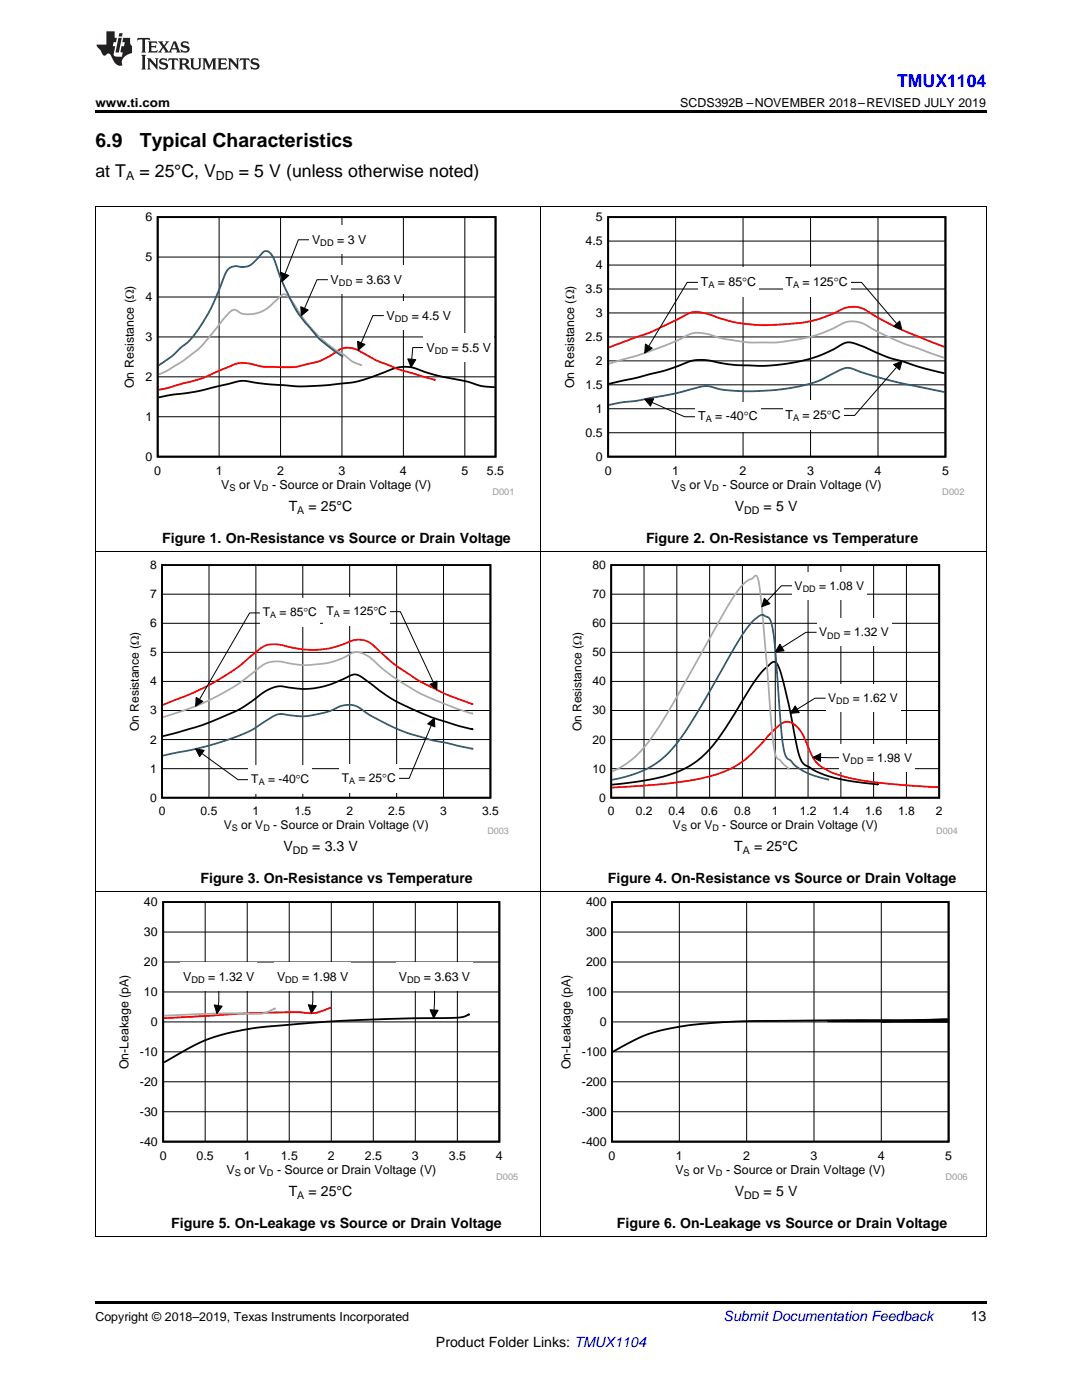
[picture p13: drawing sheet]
<svg xmlns="http://www.w3.org/2000/svg" width="216mm" height="279mm" viewBox="0 0 216 279" stroke-linecap="round" stroke-linejoin="round" font-family="sans-serif">
<defs><g id="words">
<g font-size="3.9">
<text x="19" y="29.3">6.9</text>
<text x="27.9" y="29.3">Typical Characteristics</text>
</g>
<text font-size="3.5" fill="#00f" x="179" y="17.3">TMUX1104</text>
<g font-size="3.5">
<text x="19" y="35.2">at T</text>
<text x="27.8" y="35.2">= 25°C, V</text>
<text x="47.7" y="35.2">= 5 V (unless otherwise noted)</text>
</g>
<g font-size="2.8">
<text x="57.6" y="102">T</text>
<text x="61.6" y="102">= 25°C</text>
<text x="146.6" y="102">V</text>
<text x="152.4" y="102">= 5 V</text>
<text x="32.4" y="108.3">Figure 1. On-Resistance vs Source or Drain Voltage</text>
<text x="128.9" y="108.3">Figure 2. On-Resistance vs Temperature</text>
<text x="56.6" y="169.8">V</text>
<text x="62.3" y="169.8">= 3.3 V</text>
<text x="146.5" y="169.8">T</text>
<text x="150.5" y="169.8">= 25°C</text>
<text x="40" y="176.2">Figure 3. On-Resistance vs Temperature</text>
<text x="121.3" y="176.2">Figure 4. On-Resistance vs Source or Drain Voltage</text>
<text x="57.6" y="238.7">T</text>
<text x="61.6" y="238.7">= 25°C</text>
<text x="146.6" y="238.7">V</text>
<text x="152.4" y="238.7">= 5 V</text>
<text x="34.2" y="245">Figure 5. On-Leakage vs Source or Drain Voltage</text>
<text x="123.1" y="245">Figure 6. On-Leakage vs Source or Drain Voltage</text>
<text x="193.7" y="263.6">13</text>
<text x="87" y="268.9">Product Folder Links: TMUX1104</text>
</g>
<text font-size="2.8" fill="#0000c8" x="144.4" y="263.6">Submit Documentation Feedback</text>
<g font-size="2.5">
<text x="19" y="21.4">www.ti.com</text>
<text x="135.7" y="21.4">SCDS392B –NOVEMBER 2018–REVISED JULY 2019</text>
<text x="25.2" y="35.9">A</text>
<text x="43.1" y="35.9">DD</text>
<text x="29" y="44.2">6</text>
<text x="118.9" y="44.2">5</text>
<text x="29" y="52.1">5</text>
<text x="62.3" y="48.7">V</text>
<text x="67.3" y="48.7">= 3 V</text>
<text x="116.8" y="48.9">4.5</text>
<text x="118.9" y="53.7">4</text>
<text x="66" y="56.7">V</text>
<text x="71" y="56.7">= 3.63 V</text>
<text x="116.8" y="58.5">3.5</text>
<text x="139.8" y="57.1">T</text>
<text x="143.3" y="57.1">= 85qC</text>
<text x="156.7" y="57.1">T</text>
<text x="160.2" y="57.1">= 125qC</text>
<text x="29" y="60.1">4</text>
<text x="77.1" y="63.8">V</text>
<text x="82.1" y="63.8">= 4.5 V</text>
<text x="118.9" y="63.3">3</text>
<text x="29" y="68.1">3</text>
<text x="85.1" y="70.2">V</text>
<text x="90.1" y="70.2">= 5.5 V</text>
<text x="116.8" y="68.1">2.5</text>
<text x="26.7" y="77.5" transform="rotate(-90 26.7 77.5)">On Resistance (:)</text>
<text x="29" y="76">2</text>
<text x="114.5" y="77.5" transform="rotate(-90 114.5 77.5)">On Resistance (:)</text>
<text x="116.8" y="77.6">1.5</text>
<text x="118.9" y="72.8">2</text>
<text x="29" y="84">1</text>
<text x="118.9" y="82.4">1</text>
<text x="139.3" y="83.9">T</text>
<text x="142.7" y="83.9">= -40</text>
<text x="148.4" y="83.9">qC</text>
<text x="156.7" y="83.6">T</text>
<text x="160.2" y="83.6">= 25qC</text>
<text x="116.8" y="87.2">0.5</text>
<text x="29" y="92">0</text>
<text x="30.8" y="94.8">0</text>
<text x="43" y="94.8">1</text>
<text x="55.3" y="94.8">2</text>
<text x="67.6" y="94.8">3</text>
<text x="79.8" y="94.8">4</text>
<text x="92.1" y="94.8">5</text>
<text x="97.2" y="94.8">5.5</text>
<text x="118.9" y="92">0</text>
<text x="120.7" y="94.8">0</text>
<text x="134.1" y="94.8">1</text>
<text x="147.6" y="94.8">2</text>
<text x="161.1" y="94.8">3</text>
<text x="174.5" y="94.8">4</text>
<text x="188" y="94.8">5</text>
<text x="44.2" y="97.6">V</text>
<text x="47.7" y="97.6">or V</text>
<text x="54.3" y="97.6">- Source or Drain Voltage (V)</text>
<text x="134" y="97.6">V</text>
<text x="137.6" y="97.6">or V</text>
<text x="144.1" y="97.6">- Source or Drain Voltage (V)</text>
<text x="28.7" y="180.9">40</text>
<text x="116.9" y="180.9">400</text>
<text x="28.7" y="186.8">30</text>
<text x="116.9" y="186.8">300</text>
<text x="28.7" y="192.8">20</text>
<text x="36.5" y="195.8">V</text>
<text x="41.5" y="195.8">= 1.32 V</text>
<text x="55.3" y="195.8">V</text>
<text x="60.3" y="195.8">= 1.98 V</text>
<text x="79.6" y="195.8">V</text>
<text x="84.6" y="195.8">= 3.63 V</text>
<text x="116.9" y="192.8">200</text>
<text x="28.7" y="198.8">10</text>
<text x="116.9" y="198.8">100</text>
<text x="30.1" y="204.8">0</text>
<text x="119.7" y="204.8">0</text>
<text x="25.6" y="213.4" transform="rotate(-90 25.6 213.4)">On-Leakage (pA)</text>
<text x="27.9" y="210.7">-10</text>
<text x="113.8" y="213.4" transform="rotate(-90 113.8 213.4)">On-Leakage (pA)</text>
<text x="116.1" y="210.7">-100</text>
<text x="27.9" y="216.7">-20</text>
<text x="116.1" y="216.7">-200</text>
<text x="27.9" y="222.7">-30</text>
<text x="116.1" y="222.7">-300</text>
<text x="27.9" y="228.7">-40</text>
<text x="31.9" y="231.5">0</text>
<text x="39.2" y="231.5">0.5</text>
<text x="48.6" y="231.5">1</text>
<text x="56" y="231.5">1.5</text>
<text x="65.4" y="231.5">2</text>
<text x="72.8" y="231.5">2.5</text>
<text x="82.2" y="231.5">3</text>
<text x="89.6" y="231.5">3.5</text>
<text x="99" y="231.5">4</text>
<text x="116.1" y="228.7">-400</text>
<text x="121.4" y="231.5">0</text>
<text x="134.9" y="231.5">1</text>
<text x="148.3" y="231.5">2</text>
<text x="161.7" y="231.5">3</text>
<text x="175.2" y="231.5">4</text>
<text x="188.6" y="231.5">5</text>
<text x="45.2" y="234.3">V</text>
<text x="48.7" y="234.3">or V</text>
<text x="55.3" y="234.3">- Source or Drain Voltage (V)</text>
<text x="134.8" y="234.3">V</text>
<text x="138.3" y="234.3">or V</text>
<text x="144.9" y="234.3">- Source or Drain Voltage (V)</text>
<text x="19" y="263.6">Copyright © 2018–2019, Texas Instruments Incorporated</text>
</g>
<g font-size="2.4">
<text x="29.9" y="113.6">8</text>
<text x="118.2" y="113.6">80</text>
<text x="29.9" y="119.4">7</text>
<text x="118.2" y="119.4">70</text>
<text x="158.6" y="117.7">V</text>
<text x="163.4" y="117.7">= 1.08 V</text>
<text x="29.9" y="125.2">6</text>
<text x="52.5" y="123">T</text>
<text x="55.8" y="123">= 85</text>
<text x="60.5" y="123">qC</text>
<text x="65.1" y="122.8">T</text>
<text x="68.4" y="122.8">= 125qC</text>
<text x="118.2" y="125.2">60</text>
<text x="29.9" y="131">5</text>
<text x="118.2" y="131">50</text>
<text x="163.5" y="127">V</text>
<text x="168.3" y="127">= 1.32 V</text>
<text x="29.9" y="136.8">4</text>
<text x="118.2" y="136.8">40</text>
<text x="29.9" y="142.6">3</text>
<text x="118.2" y="142.6">30</text>
<text x="165.3" y="140.2">V</text>
<text x="170.1" y="140.2">= 1.62 V</text>
<text x="27.7" y="145.9" transform="rotate(-90 27.7 145.9)">On Resistance (:)</text>
<text x="29.9" y="148.4">2</text>
<text x="116" y="145.9" transform="rotate(-90 116 145.9)">On Resistance (:)</text>
<text x="118.2" y="148.4">20</text>
<text x="29.9" y="154.2">1</text>
<text x="118.2" y="154.2">10</text>
<text x="168.1" y="152">V</text>
<text x="173" y="152">= 1.98 V</text>
<text x="29.9" y="160">0</text>
<text x="50.1" y="156.3">T</text>
<text x="53.5" y="156.3">= -40qC</text>
<text x="68.2" y="156">T</text>
<text x="71.5" y="156">= 25qC</text>
<text x="119.6" y="160">0</text>
<text x="31.7" y="162.7">0</text>
<text x="40" y="162.7">0.5</text>
<text x="44.7" y="165.5">V</text>
<text x="48.1" y="165.5">or V</text>
<text x="50.4" y="162.7">1</text>
<text x="54.5" y="165.5">- Source or Drain Voltage (V)</text>
<text x="58.8" y="162.7">1.5</text>
<text x="69.1" y="162.7">2</text>
<text x="77.5" y="162.7">2.5</text>
<text x="87.8" y="162.7">3</text>
<text x="96.2" y="162.7">3.5</text>
<text x="121.3" y="162.7">0</text>
<text x="126.8" y="162.7">0.2</text>
<text x="133.4" y="162.7">0.4</text>
<text x="134.3" y="165.5">V</text>
<text x="137.8" y="165.5">or V</text>
<text x="139.9" y="162.7">0.6</text>
<text x="144.1" y="165.5">- Source or Drain Voltage (V)</text>
<text x="146.5" y="162.7">0.8</text>
<text x="154" y="162.7">1</text>
<text x="159.6" y="162.7">1.2</text>
<text x="166.1" y="162.7">1.4</text>
<text x="172.7" y="162.7">1.6</text>
<text x="179.2" y="162.7">1.8</text>
<text x="186.8" y="162.7">2</text>
</g>
<g font-size="2.1">
<text x="59.3" y="102.6">A</text>
<text x="148.5" y="102.6">DD</text>
<text x="58.4" y="170.4">DD</text>
<text x="148.2" y="170.4">A</text>
<text x="59.3" y="239.3">A</text>
<text x="148.5" y="239.3">DD</text>
</g>
<g font-size="1.8">
<text x="63.9" y="49.1">DD</text>
<text x="67.6" y="57.1">DD</text>
<text x="141.3" y="57.5">A</text>
<text x="158.2" y="57.5">A</text>
<text x="78.8" y="64.3">DD</text>
<text x="86.7" y="70.6">DD</text>
<text x="140.8" y="84.3">A</text>
<text x="158.2" y="84">A</text>
<text x="45.8" y="98">S</text>
<text x="52.3" y="98">D</text>
<text x="135.7" y="98">S</text>
<text x="142.1" y="98">D</text>
<text x="160.2" y="118.1">DD</text>
<text x="53.9" y="123.4">A</text>
<text x="66.6" y="123.2">A</text>
<text x="165.1" y="127.4">DD</text>
<text x="166.9" y="140.6">DD</text>
<text x="169.7" y="152.4">DD</text>
<text x="51.6" y="156.7">A</text>
<text x="69.7" y="156.4">A</text>
<text x="46.3" y="165.9">S</text>
<text x="52.6" y="165.9">D</text>
<text x="135.9" y="165.9">S</text>
<text x="142.2" y="165.9">D</text>
<text x="38.2" y="196.2">DD</text>
<text x="56.9" y="196.2">DD</text>
<text x="81.2" y="196.2">DD</text>
<text x="46.8" y="234.8">S</text>
<text x="53.3" y="234.8">D</text>
<text x="136.4" y="234.8">S</text>
<text x="142.8" y="234.8">D</text>
</g>
<g font-size="1.8" fill="#999">
<text x="98.3" y="98.7">D001</text>
<text x="188" y="98.7">D002</text>
<text x="97.3" y="166.5">D003</text>
<text x="186.8" y="166.5">D004</text>
<text x="99" y="235.4">D005</text>
<text x="188.7" y="235.4">D006</text>
</g>
</g></defs>
<path d="M19 246.8h.2zM196.7 246.8h.1zM19 259.7h177.8v.5h-177.8z" fill="#000"/>
<path d="M19.1 177.9v68.9M107.9 177.9v68.9M196.8 177.9v68.9M19 246.8h177.8" fill="none" stroke="#000" stroke-width=".2"/>
<path d="M23.3 179.1h80.1v56.3h-80.1z" fill-rule="evenodd" fill="#fff"/>
<path d="M32.6 180h67v47.8h-67zM93.4 202.5h.2l-.5 .2a5.3 5.3 0 0 1-3.1 .5h-7.1l-10.9 .4-10.9 .6a97.4 97.4 0 0 0-16 2.1 34.3 34.3 0 0 0-10.6 4.7l-1.8 1" fill="none" stroke="#000" stroke-width=".36"/>
<g fill="none" stroke="#000" stroke-width=".2">
<path d="M32.6 198h67.1M32.6 192h67.1M32.6 186h67.1M40.9 180v47.9M43.7 197.7l-.2 3M49.3 180v47.9M57.7 180v47.9M66.1 180v47.9M74.5 180v47.9M82.9 180v47.9M91.3 180v47.9M32.6 215.9h67.1"/>
<path d="M32.6 209.9h67.1M32.6 203.9h67.1M42.8 200.6l1.5 .2-1 1.5zM32.6 221.9h67.1"/>
</g>
<path d="M65.8 201.2l.2-.1a9.1 9.1 0 0 1-6.5 .9l-10.2 .2-16.6 1" fill="none" stroke="#f00" stroke-width=".36"/>
<path d="M54.7 201.3h.1a6.5 6.5 0 0 1-4.1 1h-7.9l-10.1 .4" fill="none" stroke="#aaa" stroke-width=".36"/>
<path d="M42.8 200.6l1.5 .2-1 1.5z" fill="#000"/>
<path d="M36 192.1h15.3v5.6h-15.3z" fill-rule="evenodd" fill="#fff"/>
<path d="M61.5 200.5l1.6 .2-1 1.5z" fill="#000"/>
<path d="M62.4 197.7l-.1 2.9M61.5 200.5l1.6 .2-1 1.5z" fill="none" stroke="#000" stroke-width=".2"/>
<path d="M54.7 192.1h15.4v5.6h-15.4z" fill-rule="evenodd" fill="#fff"/>
<path d="M85.8 201.5l1.6 .1-.9 1.6z" fill="#000"/>
<path d="M86.7 197.7l-.1 3.9M85.8 201.5l1.6 .1-.9 1.6z" fill="none" stroke="#000" stroke-width=".2"/>
<g fill="#fff">
<path d="M79 192.1h15.4v5.6h-15.4z" fill-rule="evenodd"/>
<path d="M111.5 179.1h81.6v56.3h-81.6z" fill-rule="evenodd"/>
</g>
<path d="M122.1 180h67.2v47.8h-67.2zM189.1 203.8h-23.9l23.9 .1h-13.2l13.2-.5h-.2l-37.9 .4-5.4 .1a62 62 0 0 0-16.8 2.7l-2.2 1-4.3 2.3" fill="none" stroke="#000" stroke-width=".36"/>
<g fill="none" stroke="#000" stroke-width=".2">
<path d="M19.1 110.1v67.8M107.9 110.1v67.8M196.8 110.1v67.8M19 177.9h177.8M122.1 198h67.2M122.1 192h67.2M122.1 186h67.2M135.6 180v47.9M149 180v47.9M162.4 180v47.9M175.9 180v47.9M122.1 215.9h67.2"/>
<path d="M122.1 209.9h67.2M122.1 203.9h67.2M122.1 221.9h67.2"/>
</g>
<path d="M25.4 111.8h76.1v54.8h-76.1z" fill-rule="evenodd" fill="#fff"/>
<path d="M32.3 112.8h65.6v46.4h-65.6zM94.1 145.5l.2 .1-3-.8-4.6-1.5-6-2.5-3.6-2-4.3-3.3a2.52 2.52 0 0 0-3.7-.3l-2.3 1-2 .7a17.5 17.5 0 0 1-8.8 0 9.1 9.1 0 0 0-5.4 2.8l-.3 .2a35.8 35.8 0 0 1-8.4 4.2l-3.1 1.1-6.3 1.7" fill="none" stroke="#000" stroke-width=".35"/>
<g fill="none" stroke="#000" stroke-width=".2">
<path d="M32.3 118.6h65.6M41.7 112.8v46.4M51.1 112.8v46.4M60.4 112.8v46.4M69.8 112.8v46.4M79.1 112.8v46.4M88.5 112.8v46.4M32.3 136h65.6M32.3 130.2h65.6M32.3 124.4h65.6M32.3 153.4h65.6M32.3 147.6h65.6"/>
<path d="M32.3 141.8h65.6M85.3 144.5l1.4-1.2 .1 1.8zM86.1 144.8l-4.5 10.5h-2.1"/>
</g>
<path d="M94.1 140.5h.2l-5.6-2.1-4.9-2.4-2.8-1.9a40.6 40.6 0 0 1-7-5.7 4.9 4.9 0 0 0-5.4 .1l-.2 .1a19 19 0 0 1-12.4 .1 5.1 5.1 0 0 0-5.1 1.6l-1.3 1.1a47.3 47.3 0 0 1-15.5 8.7l-1.6 .6" fill="none" stroke="#f00" stroke-width=".35"/>
<path d="M94.1 142.4h.2l-4.3-1.4-6.2-2.6-4.4-2.6-2.8-2.1a17.2 17.2 0 0 0-4.1-3.2 2.88 2.88 0 0 0-3.4 .5 18.7 18.7 0 0 1-10.8 1.5 8.6 8.6 0 0 0-4.9-.2l-1.2 .6-4.7 3.6-4.4 2.5-4.1 1.9-6.5 2.2" fill="none" stroke="#aaa" stroke-width=".35"/>
<path d="M94.1 149.4h.2l-8.2-1.7-4.9-1.4-3.6-1.6-4.6-2.5a5 5 0 0 0-6.7-.5l-2.6 .7a15.7 15.7 0 0 1-7.7 .1 9.8 9.8 0 0 0-3.8 1.9 29.4 29.4 0 0 1-8.8 3.9l-4.6 1.2-6.3 1.3" fill="none" stroke="#295c75" stroke-width=".35"/>
<path d="M85.3 144.5l1.4-1.2 .1 1.8z" fill="#000"/>
<path d="M67.7 152.5h11.8v5.7h-11.8z" fill-rule="evenodd" fill="#fff"/>
<path d="M85.8 136.6l1.4-.7v1.8z" fill="#000"/>
<path d="M77.8 122.1h2.1l6.6 14.2M85.8 136.6l1.4-.7v1.8z" fill="none" stroke="#000" stroke-width=".2"/>
<path d="M64.6 119.2h13.2v5.7h-13.2z" fill-rule="evenodd" fill="#fff"/>
<path d="M39.1 139.2l1.4 .8-1.5 .9z" fill="#000"/>
<path d="M39.1 139.2l1.4 .8-1.5 .9zM51.9 122.3h-2.1l-10 17.3" fill="none" stroke="#000" stroke-width=".2"/>
<path d="M51.9 119.5h11.9v5.7h-11.9z" fill-rule="evenodd" fill="#fff"/>
<path d="M39 149.5l1.8 .2-1 1.3z" fill="#000"/>
<path d="M39 149.5l1.8 .2-1 1.3zM40.3 150.4l7.2 5.2h2.1" fill="none" stroke="#000" stroke-width=".2"/>
<g fill="#fff">
<path d="M49.6 152.7h12.7v5.8h-12.7z" fill-rule="evenodd"/>
<path d="M113.7 111.8h77.4v54.8h-77.4z" fill-rule="evenodd"/>
</g>
<path d="M122 112.8h65.4v46.4h-65.4zM175 156.5h.1l-5.9-.7-3.9-.9a16 16 0 0 1-4.2-2l-.7-.4-.4-.6a48.4 48.4 0 0 1-2.3-9.5l-.8-4a22 22 0 0 0-2-6.1 .92 .92 0 0 0-1.3 .3 28 28 0 0 0-5.8 7.8l-4.2 6.6a19.3 19.3 0 0 1-13.9 8.6l-7.6 1" fill="none" stroke="#000" stroke-width=".35"/>
<g fill="none" stroke="#000" stroke-width=".2">
<path d="M122 118.6h65.4M128.5 112.8v46.4M135.1 112.8v46.4M141.6 112.8v46.4M148.1 112.8v46.4M154.7 112.8v46.4M161.2 112.8v46.4M167.8 112.8v46.4M174.3 112.8v46.4M180.9 112.8v46.4M122 136h65.4M122 130.2h65.4"/>
<path d="M122 124.4h65.4M164.7 139.3h-2.1l-3.5 2.2M122 153.4h65.4M122 147.6h65.4M122 141.8h65.4M158.7 140.9l.8 1.3-1.8 .2z"/>
</g>
<path d="M186.8 157.1h.2l-11-.8-3.8-.5-3-.6a12.4 12.4 0 0 1-6.5-3.2l-.8-1.4-.5-1.2a11.7 11.7 0 0 0-2.5-4.4 2.34 2.34 0 0 0-3.7 0l-1.4 1.3-1.3 1.5a19.3 19.3 0 0 1-8.4 6.3l-3.8 1.2-4.6 .8-5.1 .5-8.5 .6" fill="none" stroke="#f00" stroke-width=".35"/>
<path d="M157.3 153.3l.1 .1-1.6-1.5a2.41 2.41 0 0 1-1.3-2.2l-.6-5.2-1.6-20.1a54 54 0 0 0-1.2-9.3l-.1-.2a.93 .93 0 0 0-.9 .6 7.4 7.4 0 0 0-3.7 3.5l-2.1 3.4-9.5 17.2-4.1 6.7-2.1 2.8-1.8 1.8-2.2 1.8-2.5 1.3" fill="none" stroke="#aaa" stroke-width=".35"/>
<path d="M165.2 155.5l.1 .1-2.7-.7-1.6-.7a9.2 9.2 0 0 1-3.4-2.5l-.4-.2a2.02 2.02 0 0 1-.7-1.4 130.2 130.2 0 0 1-1.4-15.3l-.6-6.7-.5-3.5a1.84 1.84 0 0 0-.9-1.5h-.2a1.27 1.27 0 0 0-2 .2 26 26 0 0 0-5.2 7.4l-7.9 13.7-2.3 3.4-2 2.3-2.2 2-2.5 1.5-3.2 1.2-3.5 .8" fill="none" stroke="#295c75" stroke-width=".35"/>
<path d="M158.7 140.9l.8 1.3-1.8 .2z" fill="#000"/>
<path d="M164.7 136.6h15v5.5h-15z" fill-rule="evenodd" fill="#fff"/>
<path d="M162.2 151.2l1.6-.8-.1 1.6z" fill="#000"/>
<path d="M162.2 151.2l1.6-.8-.1 1.6zM163.7 151.2h3.9" fill="none" stroke="#000" stroke-width=".2"/>
<path d="M167.6 148.5h14.9v5.4h-14.9z" fill-rule="evenodd" fill="#fff"/>
<path d="M152.5 119.4l1.1 1.1-1.6 .6z" fill="#000"/>
<path d="M152.5 119.4l1.1 1.1-1.6 .6zM158 116.9h-2.1l-2.8 3" fill="none" stroke="#000" stroke-width=".2"/>
<path d="M158 114.2h15v5.4h-15z" fill-rule="evenodd" fill="#fff"/>
<path d="M155.6 128.6l.8 1.3-1.7 .2z" fill="#000"/>
<path d="M155.6 128.6l.8 1.3-1.7 .2zM162.9 126.2h-2.1l-4.8 3" fill="none" stroke="#000" stroke-width=".2"/>
<path d="M162.9 123.5h15v5.4h-15z" fill-rule="evenodd" fill="#fff"/>
<path d="M19.1 41.2v68.9M107.9 41.2v68.9M196.8 41.2v68.9M19 110h177.8" fill="none" stroke="#000" stroke-width=".2"/>
<path d="M24.3 42.4h78.1v56.3h-78.1z" fill-rule="evenodd" fill="#fff"/>
<path d="M31.5 43.3h67.4v47.8h-67.4zM98.7 77.3a12.8 12.8 0 0 1-5.4-1.1l-5.4-1.1-2.5-.7a13.3 13.3 0 0 0-4.8-1.2 19.9 19.9 0 0 0-5.9 1.8l-.8 .4a37.6 37.6 0 0 1-9.3 1.5l-5 .2-7.6-.6a15.2 15.2 0 0 0-4.5-.4l-7.9 2-5.6 .7-2.4 .5" fill="none" stroke="#000" stroke-width=".36"/>
<path d="M31.5 59.3h67.4M31.5 51.3h67.4M43.7 43.3v47.9M56 43.3v47.9M68.2 43.3v47.9M80.5 43.3v47.9M92.7 43.3v47.9M31.5 75.2h67.4M31.5 67.2h67.4M81.4 71.6l1.6 .2-1 1.5zM84.5 69.4h-2.1l-.2 2.3M31.5 83.2h67.4" fill="none" stroke="#000" stroke-width=".2"/>
<path d="M86.6 75.8h.2l-7.3-2.1-3.9-1.6-2.1-1.1a8.2 8.2 0 0 0-4.4-1.6 6.1 6.1 0 0 0-3.2 1.6 15.2 15.2 0 0 1-5.5 1.9l-2.5 .4-6-.2a7.4 7.4 0 0 0-6.6 .3l-5.6 2.3-5.9 1.7-2.2 .4" fill="none" stroke="#f00" stroke-width=".36"/>
<path d="M71.9 72.8h.1a7.4 7.4 0 0 1-3.5-2.1l-2.2-1.3-2-1.6-2.3-2.4-2.2-2.9a13.6 13.6 0 0 0-2.9-3.8 2.14 2.14 0 0 0-1.7 1.1l-.3 .3a6.6 6.6 0 0 1-6.9 2.4l-.2-.1a1.26 1.26 0 0 0-2.2 .1l-4.5 5.6a28.7 28.7 0 0 1-6.9 5.4l-1.2 .7-1.4 .5" fill="none" stroke="#aaa" stroke-width=".36"/>
<path d="M68.2 71.1h.2l-4.5-3.3-3.2-3.6a37.2 37.2 0 0 1-5.3-10.5l-.2-.5a4.8 4.8 0 0 0-1.7-3 1.12 1.12 0 0 0-1.5 .7 5.2 5.2 0 0 1-3.2 2.4h-.6a2.57 2.57 0 0 0-3.6 2.1l-2.6 6.2-2.7 4.6a12.5 12.5 0 0 1-3.5 3.5l-1.4 1.3-2.8 1.9" fill="none" stroke="#295c75" stroke-width=".36"/>
<path d="M81.4 71.6l1.6 .2-1 1.5z" fill="#000"/>
<path d="M84.5 66.6h14.1v5.6h-14.1z" fill-rule="evenodd" fill="#fff"/>
<path d="M71.4 68.1l1.4 .6-1.3 1.2z" fill="#000"/>
<path d="M71.4 68.1l1.4 .6-1.3 1.2zM76.6 63h-2.2l-2.3 5.4" fill="none" stroke="#000" stroke-width=".2"/>
<path d="M76.6 60.2h14v5.6h-14z" fill-rule="evenodd" fill="#fff"/>
<path d="M60 61.2l1.5 .7-1.4 1.1z" fill="#000"/>
<path d="M65.4 55.8h-2.1l-2.5 5.7M60 61.2l1.5 .7-1.4 1.1z" fill="none" stroke="#000" stroke-width=".2"/>
<path d="M65.4 53h15.5v5.6h-15.5z" fill-rule="evenodd" fill="#fff"/>
<path d="M56.1 54.4l1.5 .6-1.3 1.2z" fill="#000"/>
<path d="M56.1 54.4l1.5 .6-1.3 1.2zM61.7 47.9h-2.2l-2.6 6.8" fill="none" stroke="#000" stroke-width=".2"/>
<g fill="#fff">
<path d="M61.7 45.1h12v5.6h-12z" fill-rule="evenodd"/>
<path d="M112.2 42.4h80.2v56.3h-80.2z" fill-rule="evenodd"/>
</g>
<path d="M121.4 43.3h67.3v47.8h-67.3zM188.5 74.5l-4.3-1.1-6.5-1.9-3.9-1.6a16.8 16.8 0 0 0-4.5-1.6 13.1 13.1 0 0 0-3.6 1.7l-2.3 1-2.2 .7-2.3 .6-3.6 .5-3.9 .2-4.8-.2-2.5-.3a11.8 11.8 0 0 0-6.8-.3l-5 1.9-10.8 2.5" fill="none" stroke="#000" stroke-width=".36"/>
<g fill="none" stroke="#000" stroke-width=".2">
<path d="M121.4 57.7h67.3M121.4 52.9h67.3M121.4 48.1h67.3M134.8 43.3v47.9M148.3 43.3v47.9M161.7 43.3v47.9M169.7 56.4h2.2l7 8.2M175.2 43.3v47.9M121.4 76.8h67.3M121.4 72h67.3M121.4 67.2h67.3M121.4 62.5h67.3"/>
<path d="M178.3 65.1l1.2-1 .5 1.7zM121.4 86.4h67.3M121.4 81.6h67.3"/>
</g>
<path d="M188.5 69.2l-9.1-3.6-5.3-2.9a5.8 5.8 0 0 0-7.3-.4l-2.8 1.2-2.5 .7-2 .3-4.5 .3-2.8 .1-4.2-.3-1.7-.3-2.5-.7a12.6 12.6 0 0 0-5.6-1.3l-.9 .3-7.5 3.7-8.3 3" fill="none" stroke="#f00" stroke-width=".36"/>
<path d="M188.5 71.4l-8.3-2.9-5.6-2.6a8 8 0 0 0-4.7-1.8 9.9 9.9 0 0 0-4 1.6l-2.2 .9-2 .6-5.9 1.1-6.1 .1-3.1-.4a23 23 0 0 1-5.6-1.4 5.6 5.6 0 0 0-5.1 1l-7.5 3-6.9 2" fill="none" stroke="#aaa" stroke-width=".36"/>
<path d="M188.5 78.2l-10.2-2.1-7-2a3.7 3.7 0 0 0-4.5 .2l-.6 .2a27.1 27.1 0 0 1-11.5 3.3l-4.5 .3-3.3-.1a19 19 0 0 1-5.6-.9l-1.4 .1-6.5 1.6-6.2 1.2-3 .3-2.7 .5" fill="none" stroke="#295c75" stroke-width=".36"/>
<path d="M178.3 65.1l1.2-1 .5 1.7z" fill="#000"/>
<path d="M156.2 53.4h13.5v5.9h-13.5z" fill-rule="evenodd" fill="#fff"/>
<path d="M178.3 72.8l1.7-.7-.5 1.7z" fill="#000"/>
<path d="M178.3 72.8l1.7-.7-.5 1.7zM178.9 73.3l-8.4 9.6h-2.1" fill="none" stroke="#000" stroke-width=".2"/>
<path d="M156.2 80h12.2v5.9h-12.2z" fill-rule="evenodd" fill="#fff"/>
<path d="M128.8 68.7l1.4 .8-1.6 1z" fill="#000"/>
<path d="M139.3 56.4h-2.2l-7.6 12.7M128.8 68.7l1.4 .8-1.6 1z" fill="none" stroke="#000" stroke-width=".2"/>
<path d="M139.3 53.4h12.2v5.9h-12.2z" fill-rule="evenodd" fill="#fff"/>
<path d="M128.6 79.7l1.8-.1-.6 1.5z" fill="#000"/>
<path d="M128.6 79.7l1.8-.1-.6 1.5zM130.1 80.3l6.5 2.9h2.2" fill="none" stroke="#000" stroke-width=".2"/>
<path d="M138.8 80.2h13v5.9h-13z" fill-rule="evenodd" fill="#fff"/>
<path d="M19 41.2h177.8" fill="none" stroke="#000" stroke-width=".2"/>
<path d="M19 22h177.8v.5h-177.8z" fill="#000"/>
<g fill="#231f20">
<path d="M27.5 7.6l-.1 .5 .4-.2h.6v.1v2.1l-.2 .4h1l-.3-.4v-2.1l.1-.1h.5l.5 .2-.2-.5zM29.5 8.3l.2 .3v1.5l-.2 .4h1.8l.2-.6a1.04 1.04 0 0 1-1.3 .2v-.7h.6l.3 .2v-.6l-.3 .2h-.6v-.6l.8-.1 .4 .3-.2-.5zM31.5 8.3l.9 1.1-.9 1.1h.8l-.2-.2 .5-.7 .4 .7-.2 .2h1.5l-.1-.2 .1-.4h.9l.1 .4-.2 .2h1l-.3-.3-.7-1.9h-.5l-.9 2-.8-1 .9-1h-.8l.1 .3-.3 .5-.4-.6 .2-.2zM34.7 8.6l.4 1h-.7zM36.3 8.4a.63 .63 0 0 0-.2 .7 .63 .63 0 0 0 .6 .4l.6 .2 .1 .2a.75 .75 0 0 1-.7 .4 .75 .75 0 0 1-.6-.5l.1 .7 .1-.1a1.11 1.11 0 0 0 1.5-.6 1.13 1.13 0 0 0-1.2-.8l-.1-.4a1.04 1.04 0 0 1 1.2 .2l-.2-.5-.1 .1-.5-.2zM28.2 10.9l.2 .4v2.2l-.2 .4h1l-.3-.4v-2.2l.3-.4zM29.3 11.6l.3 .4v1.5l-.3 .4h.8l-.2-.4v-1.3l1.5 1.7v-1.9l.2-.4h-.7l.2 .4v.9l-1.1-1.3zM32 11.8a.62 .62 0 0 0-.2 .7 .62 .62 0 0 0 .6 .4l.6 .1 .1 .3a.76 .76 0 0 1-.7 .3 .76 .76 0 0 1-.6-.4l.1 .7 .1-.1a1.11 1.11 0 0 0 1.5-.6 1.13 1.13 0 0 0-1.2-.8l-.1-.4a1.04 1.04 0 0 1 1.2 .2l-.2-.6-.1 .1-.5-.1zM33.7 11.6l-.2 .6a.61 .61 0 0 1 .8-.3v1.6l-.2 .4h.9l-.2-.4v-1.6a.63 .63 0 0 1 .8 .3l-.2-.6zM35.6 11.6l.3 .4v1.5l-.3 .4h1l-.2-.2v-.8l.5 .2a.76 .76 0 0 0 1.2 .7l-1-1a.58 .58 0 0 0 .6-.5 .58 .58 0 0 0-.5-.6zM36.4 11.9h.1a.45 .45 0 0 1 .5 .1 .45 .45 0 0 1 .1 .5l-.7 .2zM37.9 11.6l.2 .2a2.17 2.17 0 0 0 .3 1.9 .99 .99 0 0 0 1.6-.6v-1.1l.2-.4h-.7l.2 .2a1.92 1.92 0 0 1-.2 1.8 .6 .6 0 0 1-.9-.5v-1.1l.2-.4zM40.4 11.6l.2 .4v1.5l-.2 .4h.7l-.2-.4v-1.4l.8 1.8 .8-1.8v1.4l-.2 .4h.9l-.2-.4v-1.5l.2-.4h-.8l-.6 1.5-.6-1.5zM43.4 11.6l.2 .4v1.5l-.2 .4h1.8l.2-.6a1.04 1.04 0 0 1-1.3 .1v-.6h.5l.4 .2v-.6l-.4 .2h-.5v-.7h.8l.3 .3-.1-.6zM45.5 11.6l.2 .4v1.5l-.2 .4h.7l-.2-.4v-1.3l1.5 1.7v-1.9l.2-.4h-.7l.2 .4v.9l-1.1-1.3zM47.9 11.6l-.1 .6a.61 .61 0 0 1 .8-.3v1.6l-.3 .4h1l-.3-.4 .1-1.6a.63 .63 0 0 1 .7 .3l-.1-.6zM50.2 11.8a.62 .62 0 0 0-.2 .7 .62 .62 0 0 0 .6 .4l.6 .1 .2 .3a.76 .76 0 0 1-.8 .3 .76 .76 0 0 1-.6-.4l.1 .7 .2-.1a1.11 1.11 0 0 0 1.5-.6 1.13 1.13 0 0 0-1.3-.8l-.1-.4a1.04 1.04 0 0 1 1.2 .2l-.1-.6-.2 .1-.5-.1z"/>
<path d="M21.2 6.3v2.6h-1.9l.1 .4 .7 .9a.91 .91 0 0 0 1 .8 .56 .56 0 0 1 .5-.3 .56 .56 0 0 1 .5 .3l.4 .8a1.53 1.53 0 0 0 1.9 1.2 1.54 1.54 0 0 1 1-2.1l.9-.3v-1.4a1.52 1.52 0 0 1-.3-1.6h-1.4l-.2 .8h.5l-.2 .8h-.4l-.2 1v.2l.4 .1-.2 .8a1.93 1.93 0 0 1-1.6-.3l.3-1.8h-.5l.2-.8h.4l.2-.8h-.4v-1.3zM23.6 7.6l-.6 2.9h.7l.6-2.9zM23.8 6.6l-.1 .7h.6l.2-.7z"/>
</g>
<use href="#words"/>
</svg>
